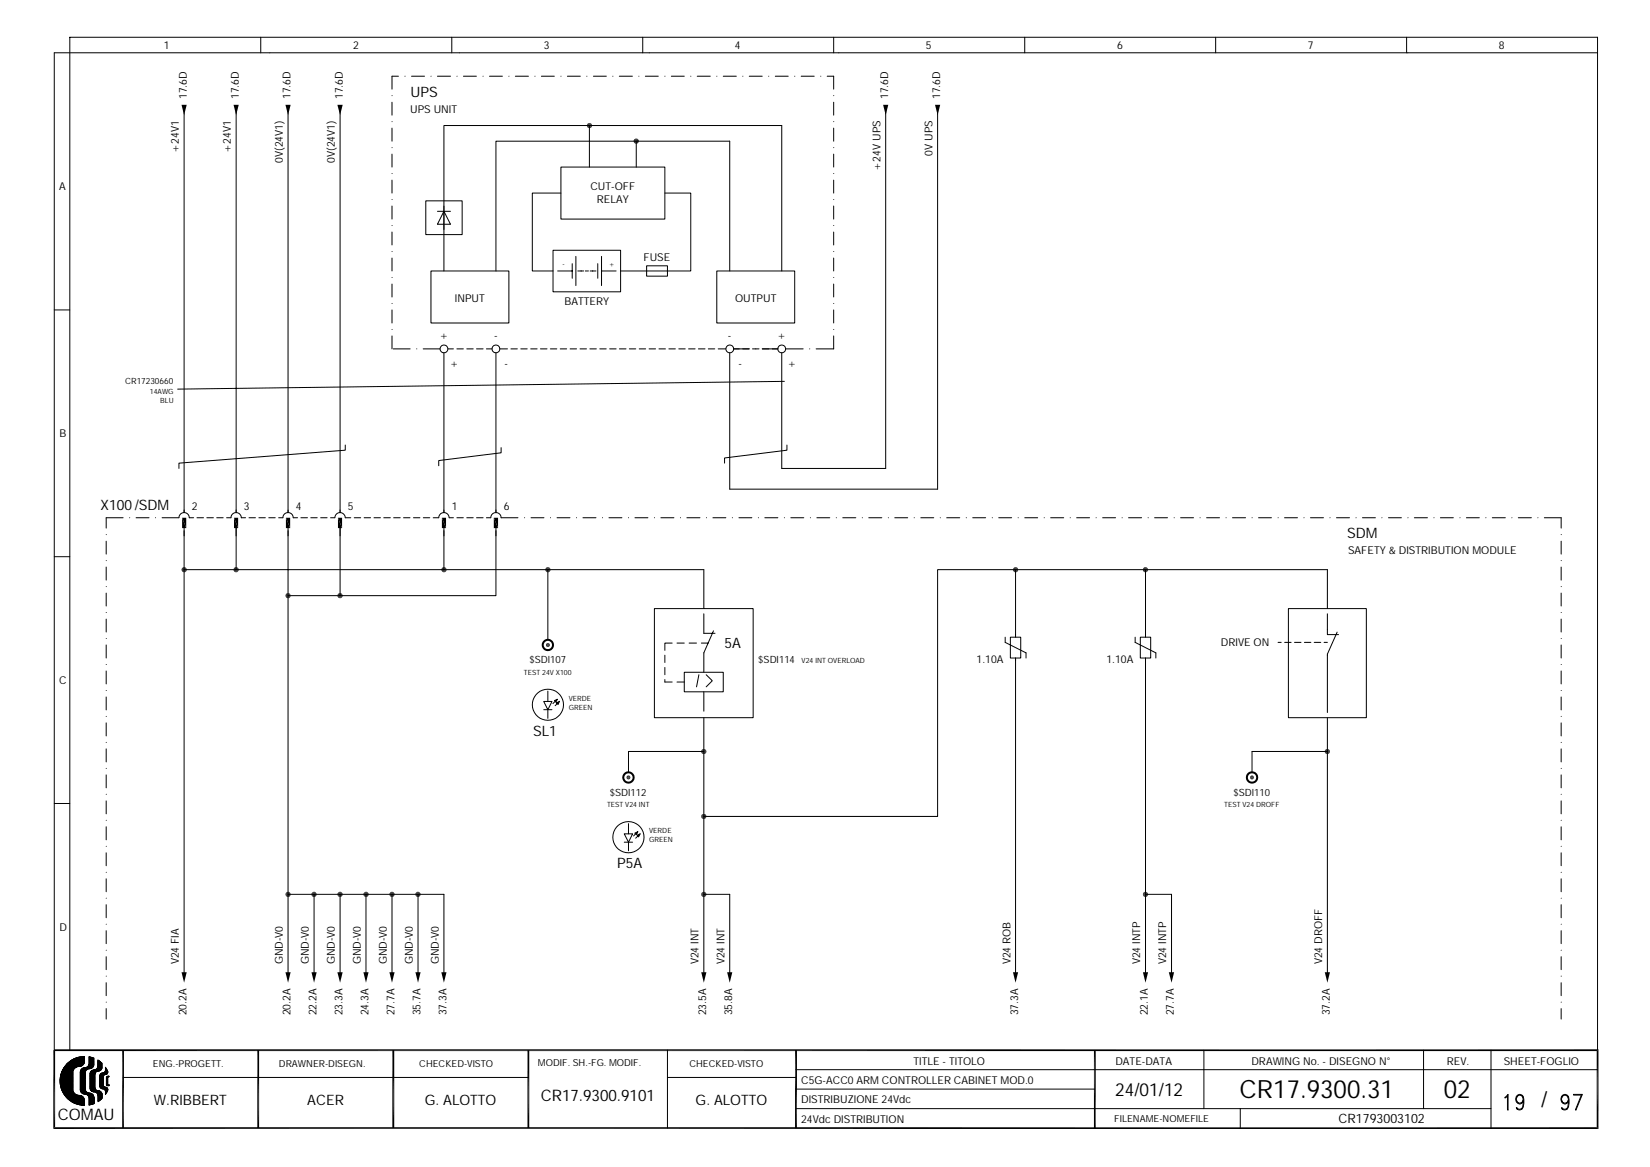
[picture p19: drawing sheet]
<svg xmlns="http://www.w3.org/2000/svg" width="297mm" height="210mm" viewBox="0 0 297 210" stroke-linecap="round" stroke-linejoin="round" font-family="sans-serif">
<defs><g id="words">
<g font-size="4.5">
<text x="222.9" y="197.5">CR17.9300.31</text>
<text x="259.6" y="197.5">02</text>
</g>
<text font-size="3.9" x="277.1" y="199.2">/</text>
<text font-size="3.2" x="200.5" y="197.1">24/01/12</text>
<g font-size="2.9">
<text x="10.4" y="201.5">COMAU</text>
<text x="97.2" y="198">CR17.9300.9101</text>
</g>
<g font-size="2.6">
<text x="73.8" y="17.4">UPS</text>
<text x="18.1" y="91.7">X100/SDM</text>
<text x="242.3" y="96.9">SDM</text>
<text x="130.3" y="116.5">5A</text>
<text x="95.8" y="132.4">SL1</text>
<text x="111" y="156.2">P5A</text>
<text x="27.7" y="198.7">W.RIBBERT</text>
<text x="55.2" y="198.7">ACER</text>
<text x="76.4" y="198.7">G. ALOTTO</text>
<text x="125.1" y="198.7">G. ALOTTO</text>
</g>
<text font-size="2.3" x="240.7" y="202">CR1793003102</text>
<g font-size="1.9">
<text x="29.4" y="8.8">1</text>
<text x="63.5" y="8.8">2</text>
<text x="97.8" y="8.8">3</text>
<text x="132.1" y="8.8">4</text>
<text x="166.5" y="8.8">5</text>
<text x="200.9" y="8.8">6</text>
<text x="235.2" y="8.8">7</text>
<text x="269.5" y="8.8">8</text>
<text x="33.6" y="17.8" transform="rotate(-90 33.6 17.8)">17.6D</text>
<text x="42.9" y="17.8" transform="rotate(-90 42.9 17.8)">17.6D</text>
<text x="52.3" y="17.8" transform="rotate(-90 52.3 17.8)">17.6D</text>
<text x="61.6" y="17.8" transform="rotate(-90 61.6 17.8)">17.6D</text>
<text x="159.7" y="17.8" transform="rotate(-90 159.7 17.8)">17.6D</text>
<text x="169.1" y="17.8" transform="rotate(-90 169.1 17.8)">17.6D</text>
<text x="73.7" y="20.2">UPS UNIT</text>
<text x="32.2" y="27.5" transform="rotate(-90 32.2 27.5)">+24V1</text>
<text x="41.5" y="27.5" transform="rotate(-90 41.5 27.5)">+24V1</text>
<text x="50.9" y="29.2" transform="rotate(-90 50.9 29.2)">0V(24V1)</text>
<text x="60.2" y="29.2" transform="rotate(-90 60.2 29.2)">0V(24V1)</text>
<text x="167.7" y="28" transform="rotate(-90 167.7 28)">0V UPS</text>
<text x="10.6" y="34.3">A</text>
<text x="106.2" y="34.3">CUT-OFF</text>
<text x="158.3" y="30.7" transform="rotate(-90 158.3 30.7)">+24V UPS</text>
<text x="107.3" y="36.6">RELAY</text>
<text x="115.7" y="46.9">FUSE</text>
<text x="81.8" y="54.3">INPUT</text>
<text x="101.5" y="54.8">BATTERY</text>
<text x="132.2" y="54.3">OUTPUT</text>
<text x="79" y="60.9">+</text>
<text x="88.9" y="60.9">-</text>
<text x="130.9" y="60.9">-</text>
<text x="139.7" y="60.9">+</text>
<text x="80.9" y="66">+</text>
<text x="90.7" y="66">-</text>
<text x="132.8" y="66">-</text>
<text x="141.6" y="66">+</text>
<text x="10.7" y="78.6">B</text>
<text x="34.5" y="91.7">2</text>
<text x="43.9" y="91.7">3</text>
<text x="53.2" y="91.7">4</text>
<text x="62.5" y="91.7">5</text>
<text x="81.2" y="91.7">1</text>
<text x="90.6" y="91.7">6</text>
<text x="242.4" y="99.7">SAFETY &amp; DISTRIBUTION MODULE</text>
<text x="175.6" y="119.3">1.10A</text>
<text x="199" y="119.3">1.10A</text>
<text x="219.5" y="116.2">DRIVE ON</text>
<text x="10.6" y="123">C</text>
<text x="10.7" y="167.4">D</text>
<text x="32.2" y="173.5" transform="rotate(-90 32.2 173.5)">V24 FIA</text>
<text x="50.9" y="173.5" transform="rotate(-90 50.9 173.5)">GND-V0</text>
<text x="55.5" y="173.5" transform="rotate(-90 55.5 173.5)">GND-V0</text>
<text x="60.2" y="173.5" transform="rotate(-90 60.2 173.5)">GND-V0</text>
<text x="64.9" y="173.5" transform="rotate(-90 64.9 173.5)">GND-V0</text>
<text x="69.6" y="173.5" transform="rotate(-90 69.6 173.5)">GND-V0</text>
<text x="74.2" y="173.5" transform="rotate(-90 74.2 173.5)">GND-V0</text>
<text x="78.9" y="173.5" transform="rotate(-90 78.9 173.5)">GND-V0</text>
<text x="125.6" y="173.5" transform="rotate(-90 125.6 173.5)">V24 INT</text>
<text x="130.3" y="173.5" transform="rotate(-90 130.3 173.5)">V24 INT</text>
<text x="181.7" y="173.5" transform="rotate(-90 181.7 173.5)">V24 ROB</text>
<text x="205" y="173.5" transform="rotate(-90 205 173.5)">V24 INTP</text>
<text x="209.7" y="173.5" transform="rotate(-90 209.7 173.5)">V24 INTP</text>
<text x="237.7" y="173.5" transform="rotate(-90 237.7 173.5)">V24 DROFF</text>
<text x="33.5" y="182.6" transform="rotate(-90 33.5 182.6)">20.2A</text>
<text x="52.2" y="182.6" transform="rotate(-90 52.2 182.6)">20.2A</text>
<text x="56.9" y="182.6" transform="rotate(-90 56.9 182.6)">22.2A</text>
<text x="61.6" y="182.6" transform="rotate(-90 61.6 182.6)">23.3A</text>
<text x="66.3" y="182.6" transform="rotate(-90 66.3 182.6)">24.3A</text>
<text x="70.9" y="182.6" transform="rotate(-90 70.9 182.6)">27.7A</text>
<text x="75.6" y="182.6" transform="rotate(-90 75.6 182.6)">35.7A</text>
<text x="80.3" y="182.6" transform="rotate(-90 80.3 182.6)">37.3A</text>
<text x="127" y="182.6" transform="rotate(-90 127 182.6)">23.5A</text>
<text x="131.7" y="182.6" transform="rotate(-90 131.7 182.6)">35.8A</text>
<text x="183" y="182.6" transform="rotate(-90 183 182.6)">37.3A</text>
<text x="206.4" y="182.6" transform="rotate(-90 206.4 182.6)">22.1A</text>
<text x="211.1" y="182.6" transform="rotate(-90 211.1 182.6)">27.7A</text>
<text x="239.1" y="182.6" transform="rotate(-90 239.1 182.6)">37.2A</text>
<text x="164.2" y="191.5">TITLE - TITOLO</text>
<text x="200.6" y="191.5">DATE-DATA</text>
<text x="225" y="191.5">DRAWING No. - DISEGNO N°</text>
<text x="260.2" y="191.5">REV.</text>
<text x="270.4" y="191.5">SHEET-FOGLIO</text>
<text x="144.1" y="195">C5G-ACC0 ARM CONTROLLER CABINET MOD.0</text>
<text x="144.1" y="198.5">DISTRIBUZIONE 24Vdc</text>
<text x="144.1" y="202">24Vdc DISTRIBUTION</text>
</g>
<g font-size="1.8">
<text x="95.2" y="119.3">$SDI107</text>
<text x="136.4" y="119.3">$SDI114</text>
<text x="109.7" y="143.1">$SDI112</text>
<text x="221.8" y="143.1">$SDI110</text>
</g>
<g font-size="1.7">
<text x="27.5" y="191.9">ENG.-PROGETT.</text>
<text x="50.2" y="191.9">DRAWNER-DISEGN.</text>
<text x="75.4" y="191.9">CHECKED-VISTO</text>
<text x="96.7" y="191.7">MODIF. SH.-FG. MODIF.</text>
<text x="124" y="191.9">CHECKED-VISTO</text>
<text x="200.4" y="201.7">FILENAME-NOMEFILE</text>
</g>
<text font-size="1.5" x="22.5" y="69.1">CR17230660</text>
<g font-size="1.3">
<text x="101.6" y="47.3" transform="rotate(-180 101.6 47.3)">-</text>
<text x="110.6" y="47.3" transform="rotate(-180 110.6 47.3)">+</text>
<text x="27" y="70.9">14AWG</text>
<text x="28.8" y="72.6">BLU</text>
<text x="144.1" y="119.3">V24 INT OVERLOAD</text>
<text x="94.2" y="121.4">TEST 24V X100</text>
<text x="102.3" y="126.1">VERDE</text>
<text x="102.3" y="127.7">GREEN</text>
<text x="109.2" y="145.2">TEST V24 INT</text>
<text x="116.7" y="149.9">VERDE</text>
<text x="220.1" y="145.2">TEST V24 DROFF</text>
<text x="116.7" y="151.5">GREEN</text>
</g>
</g></defs>
<g fill="none" stroke="#000" stroke-width=".18">
<path d="M33.1 19.8v72.4M42.5 19.8v72.4M46.9 6.7v2.8M51.8 19.8v72.4M61.2 19.8v72.4M70.5 18.4v2.3M70.5 17.2h.1M71.6 13.7h-1.1v2.3M72.8 13.7h.1M74 13.7h2.3M77.5 13.7h.1M78.7 13.7h2.3"/>
<path d="M81.2 6.7v2.8M82.2 13.7h.1M83.3 13.7h2.4M86.8 13.7h.1M88 13.7h2.3M91.5 13.7h.1M92.7 13.7h2.3M96.2 13.7h.1M97.3 13.7h2.4M100.9 13.7h.1M102 13.7h2.4M105.5 13.7h.1"/>
<path d="M106.7 13.7h2.3M110.2 13.7h.1M111.4 13.7h2.3M114.9 13.7h.1M115.6 6.7v2.8M116 13.7h2.4M119.5 13.7h.1M120.7 13.7h2.3M124.2 13.7h.1M125.4 13.7h2.3M128.9 13.7h.1M130 13.7h2.4"/>
<path d="M133.6 13.7h.1M134.7 13.7h2.4M138.2 13.7h.1M139.4 13.7h2.3M142.9 13.7h.1M144.1 13.7h2.3M147.6 13.7h.1M148.7 13.7h1.2v2.3M149.9 17.2h.1M149.9 6.7v2.8M149.9 18.4v2.3M159.3 19.8v64.5h-18.7v-20.8"/>
<path d="M168.6 19.8v68.2h-37.4v-24.5M184.3 6.7v2.8M218.6 6.7v2.8M252.9 6.7v2.8M287.3 9.5h-277.5v179.4M70.5 23v2.4M70.5 27.7v2.3M70.5 32.4v2.3M70.5 37.1v2.3M70.5 21.9h.1M70.5 26.6h.1M70.5 31.2h.1"/>
<path d="M70.5 35.9h.1M76.6 36.1h6.5v6.1h-6.5zM78.7 38h2.3M79.8 38l1.2 2.3h-2.3zM79.8 37.1v4.2M100.9 30h18.6v9.4h-18.6zM100.9 34.7h-5.2v14h3.7M106 22.6v7.4M114.4 25.4v4.6M119.5 34.7h4.7v14h-12.6M149.9 21.9h.1M149.9 26.6h.1"/>
<path d="M149.9 31.2h.1M149.9 35.9h.1M149.9 23v2.4M149.9 27.7v2.3M149.9 32.4v2.3M149.9 37.1v2.3M9.8 55.7h2.8M70.5 41.7v2.4M70.5 46.4v2.3M70.5 51.1v2.3M70.5 55.7v2.4M70.5 40.6h.1"/>
<path d="M70.5 45.2h.1M70.5 49.9h.1M70.5 54.6h.1M70.5 59.3h.1M77.5 48.7h14v9.4h-14zM79.8 48.7v-26.1h60.8v26.1M89.2 48.7v-23.3h42v23.3M99.4 45h12.2v7.5h-12.2zM100.3 48.7h2.6M102.9 47.4v2.7M103.5 46.1v5.3M103.9 48.7h1"/>
<path d="M105.2 48.7h.6M106.1 48.7h1.1M107.5 47.4v2.7M108.2 48.7h2.6M108.2 46.1v5.3M116.3 47.8h3.7v1.9h-3.7zM128.9 48.7h14v9.4h-14zM149.9 40.6h.1M149.9 45.2h.1M149.9 49.9h.1M149.9 54.6h.1M149.9 59.3h.1"/>
<path d="M149.9 41.7v2.4M149.9 46.4v2.3M149.9 51.1v2.3M149.9 55.7v2.4M70.5 60.4v2.4M70.7 62.8h3M74.9 62.8h.1M76.1 62.8h3M79.8 63.5v28.7M80.5 62.8h1M82.1 62.8h1.2M83.9 62.8h1.2"/>
<path d="M85.7 62.8h1.2M87.5 62.8h1M89.2 63.5v28.7M89.9 62.8h1.3M91.9 62.8h1.1M93.6 62.8h1.2M95.4 62.8h1.2M97.2 62.8h1.2M99 62.8h1.1M100.7 62.8h1.2M102.5 62.8h1.2M104.3 62.8h1.2"/>
<path d="M106.1 62.8h1.1M107.8 62.8h1.2M109.6 62.8h1.2M111.4 62.8h1.2M113.2 62.8h1.1M114.9 62.8h1.2M116.7 62.8h1.2M118.5 62.8h1.2M120.3 62.8h1.1M122 62.8h1.2M123.8 62.8h1.2M125.6 62.8h1.2"/>
<path d="M127.4 62.8h1.1M129.1 62.8h1.4M131.9 62.8h2.8M135.3 62.8h1.2M137.1 62.8h2.8M141 68.6l-109.1 1.4M141.3 62.8h3.1M145.6 62.8h.1M149.9 60.4v2.4h-3.2M19.1 97.3v2.4M19.1 96.2h.1M22.1 93.1h-3v1.9"/>
<path d="M23.3 93.1h.1M24.5 93.1h2.3M28 93.1h.1M29.1 93.1h3.1a.93 .93 0 0 1 .9-.9 .93 .93 0 0 1 .9 .9h.8M33.1 94.5v80.8M35.4 93.1h1.2M37.2 93.1h1.2M39 93.1h1.1M40.7 93.1h.8a.93 .93 0 0 1 1-.9 .93 .93 0 0 1 .9 .9h.8M42.5 94.5v8M44.8 93.1h1.1M46.5 93.1h1.2"/>
<path d="M48.3 93.1h1.2M50.1 93.1h.8a.93 .93 0 0 1 .9-.9 .93 .93 0 0 1 .9 .9h.8M51.8 94.5v80.8M54.1 93.1h1.2M55.9 93.1h1.1M57.7 93.1h1.1M59.4 93.1h.8a.94 .94 0 0 1 .9-.9 .94 .94 0 0 1 1 .9h1M61.2 94.5v12.6M62.1 80v1l-29.9 2.3v1M63.7 93.1h1.2M65.5 93.1h1.1M67.2 93.1h1.2"/>
<path d="M69 93.1h1.2M70.8 93.1h1.2M72.6 93.1h1.1M74.3 93.1h1.2M76.1 93.1h1.2M77.9 93.1h1a.94 .94 0 0 1 .9-.9 .94 .94 0 0 1 1 .9h.7M79.8 94.5v8M82.1 93.1h1.2M83.9 93.1h1.2M85.7 93.1h1.2M87.5 93.1h.7a.93 .93 0 0 1 1-.9 .93 .93 0 0 1 .9 .9h3M89.2 95.5v11.6h-37.4"/>
<path d="M89.2 94.5v1.9M90.1 80.5v.9l-11.2 1.4v1M94.3 93.1h.1M95.5 93.1h2.3M99 93.1h.1M100.2 93.1h2.3M103.7 93.1h.1M104.8 93.1h2.4M108.3 93.1h.1M109.5 93.1h2.3M113 93.1h.1M114.2 93.1h2.3"/>
<path d="M117.7 93.1h.1M118.8 93.1h2.4M122.3 93.1h.1M123.5 93.1h2.4M127 93.1h.1M128.2 93.1h2.3M131.7 93.1h.1M132.9 93.1h2.3M136.4 93.1h.1M137.5 93.1h2.4M141 93.1h.1M141.5 80v1l-11.2 1.4v.9"/>
<path d="M142.2 93.1h2.3M145.7 93.1h.1M146.9 93.1h2.3M150.4 93.1h.1M151.5 93.1h2.4M155 93.1h.1M156.2 93.1h2.4M159.7 93.1h.1M160.9 93.1h2.3M164.4 93.1h.1M165.6 93.1h2.3M169.1 93.1h.1"/>
<path d="M170.2 93.1h2.4M173.7 93.1h.1M174.9 93.1h2.3M178.4 93.1h.1M179.6 93.1h2.3M183.1 93.1h.1M184.3 93.1h2.3M187.7 93.1h.1M188.9 93.1h2.4M192.4 93.1h.1M193.6 93.1h2.3M197.1 93.1h.1"/>
<path d="M198.3 93.1h2.3M201.8 93.1h.1M202.9 93.1h2.4M206.4 93.1h.1M207.6 93.1h2.3M211.1 93.1h.1M212.3 93.1h2.3M215.8 93.1h.1M217 93.1h2.3M220.5 93.1h.1M221.6 93.1h2.4M225.1 93.1h.1"/>
<path d="M226.3 93.1h2.3M229.8 93.1h.1M231 93.1h2.3M234.5 93.1h.1M235.6 93.1h2.4M239.1 93.1h.1M240.3 93.1h2.4M243.8 93.1h.1M245 93.1h2.3M248.5 93.1h.1M249.7 93.1h2.3M253.2 93.1h.1"/>
<path d="M254.3 93.1h2.4M257.8 93.1h.1M259 93.1h2.3M262.5 93.1h.1M263.7 93.1h2.3M267.2 93.1h.1M268.3 93.1h2.4M271.8 93.1h.1M273 93.1h2.4M276.5 93.1h.1M277.7 93.1h3v1.9M280.7 96.2h.1"/>
<path d="M280.7 97.3v2.4M9.8 100.1h2.8M19.1 102v2.3M19.1 106.7v2.3M19.1 111.4v2.3M19.1 116v2.4M19.1 100.8h.1M19.1 105.5h.1M19.1 110.2h.1M19.1 114.8h.1M19.1 119.5h.1M33.1 102.5h93.5v7"/>
<path d="M98.5 102.5v12.6M117.7 109.5h17.7v19.6h-17.7zM119.5 117.8v1.4M120.9 115.7h-1.4v1.3M121.7 115.7h1.3M123.9 115.7h1.3M126.1 115.7h1.2M126.6 110.4v3.5h2M128.3 113.5l-1.7 3.9v3.5M180.7 114.6v.9l3.8 1.9v1M181.7 114.6h1.8v3.8h-1.8zM182.6 102.5v12.1"/>
<path d="M182.6 118.4v56.9M204.1 114.6v.9l3.7 1.9v1M205 114.6h1.9v3.8h-1.9zM206 102.5v12.1M206 118.4v56.9M229.8 115.5h.6M231 115.5h1.2M231.7 109.5h14v19.6h-14zM232.8 115.5h1.1M234.5 115.5h1.2M236.3 115.5h1.2M238.1 115.5h.6"/>
<path d="M238.7 109.5v-7h-70.1v44.3h-42M238.7 110.4v3.7h2M240.4 113.7l-1.7 4v10.5M280.7 100.8h.1M280.7 105.5h.1M280.7 110.2h.1M280.7 114.8h.1M280.7 119.5h.1M280.7 102v2.3M280.7 106.7v2.3M280.7 111.4v2.3M280.7 116v2.4"/>
<path d="M19.1 120.7v2.3M19.1 125.4v2.3M19.1 130v2.4M19.1 134.7v2.3M19.1 139.4v2.3M19.1 124.2h.1M19.1 128.9h.1M19.1 133.5h.1M19.1 138.2h.1M97.8 126.2h1.5l-.8 1.4zM97.8 127.6h1.5M98.5 124.3v1.9"/>
<path d="M98.5 127.6v1.6M99.7 126l.5-.2-.3 .5zM99.8 126.1l-.4 .4M100.1 126.4l.5-.3-.2 .6zM100.2 126.5l-.4 .4M119.5 122.2v.5h1.4M119.5 120.1v1.3M121.7 122.7h1.3M123 120.9h7v3.5h-7zM125.7 121.4l-.5 2.1M126.6 124.4v3.5M126.6 129.1v46.2"/>
<path d="M126.6 135.2h-13.6v3.7M127 121.4l1.1 1-1.1 1.1M238.7 135.2h-13.6v3.7M238.7 129.1v46.2M280.7 124.2h.1M280.7 128.9h.1M280.7 133.5h.1M280.7 138.2h.1M280.7 120.7v2.3M280.7 125.4v2.3M280.7 130v2.4M280.7 134.7v2.3"/>
<path d="M280.7 139.4v2.3M9.8 144.5h2.8M19.1 144.1v2.3M19.1 148.7v2.4M19.1 153.4v2.3M19.1 158.1v2.3M19.1 142.9h.1M19.1 147.5h.1M19.1 152.2h.1M19.1 156.9h.1M112.2 150h1.5l-.7 1.5zM112.2 151.5h1.5"/>
<path d="M113 148.1v1.9M113 151.5v1.5M114.2 149.9l.5-.3-.3 .5zM114.3 150l-.4 .4M114.6 150.2l.5-.2-.3 .5zM114.7 150.4l-.4 .4M280.7 142.9h.1M280.7 147.5h.1M280.7 152.2h.1M280.7 156.9h.1M280.7 144.1v2.3M280.7 148.7v2.4"/>
<path d="M280.7 153.4v2.3M280.7 158.1v2.3M19.1 162.7v2.4M19.1 167.4v2.3M19.1 172.1v2.3M19.1 176.8v2.3M19.1 161.6h.1M19.1 166.2h.1M19.1 170.9h.1M19.1 175.6h.1M51.8 160.9h28v14.9M56.5 160.9v14.9"/>
<path d="M61.2 160.9v14.9M65.8 160.9v14.9M70.5 160.9v14.9M75.2 160.9v14.9M126.6 160.9h4.6v14.9M206 160.9h4.7v14.9M280.7 161.6h.1M280.7 166.2h.1M280.7 170.9h.1M280.7 175.6h.1M280.7 162.7v2.4M280.7 167.4v2.3"/>
<path d="M280.7 172.1v2.3M280.7 176.8v2.3M10.8 194.7l4.1 4.1 .3-.2M10.8 194l2.4 2.4M10.8 194.9l3.9 3.9M10.8 193.8l2.3 2.3M10.8 195.1l3.7 3.6M10.9 193.7l2.2 2.3M10.9 193.4l2.2 2.2M10.9 195.5l3.2 3.2M10.9 193.3l2.2 2.1M11 193.1l2.1 2.2"/>
<path d="M11 195.7l2.9 2.9M11 193l2.1 2.1M11.1 192.9l2 2M11.1 196l2.5 2.5M11.1 192.8l2 1.9M11.2 192.6l1.9 2M11.2 192.5l1.9 1.9M11.3 192.4l1.8 1.9-1.9 1.9M11.3 192.3l1.8 1.7M11.4 192.2l1.7 1.7M11.5 192.1l1.6 1.6M11.5 192l1.6 1.5"/>
<path d="M11.6 191.9l1.5 1.5M11.7 191.8l1.4 1.4M11.8 191.7l1.3 1.3M11.8 191.6l1.3 1.2M11.9 191.5l1.2 1.2M12.1 191.3l1.1 1.1-2.4 2.4M12.3 191.1l1.1 1.1M12.4 191.1l1 1M12.4 191l1.1 1.1M12.6 188.9v-182.2h274.7v182.2M12.6 190.9l1 1.1M12.7 190.8l1 1.1"/>
<path d="M12.7 190.8l1.2 1.1M12.8 198.1l1.2-1.1 1.2 1.2M12.9 190.7l-1.5 1.4M13 190.6l1.2 1.2 1-1M13.1 190.6l1.2 1.2M13.1 196.2a1.2 1.2 0 0 0 1.2 .8M13.1 195.5l-1.5 1.5M13.1 195.3l-1.6 1.6M13.1 195.1l-1.6 1.7M13.1 195l-1.7 1.7 1.5 1.5 1.2-1.2 1.1 1M13.1 194.8l-1.8 1.7M13.1 194.6l-1.8 1.8"/>
<path d="M13.1 194.4l-1.9 1.9 2.1 2.1 1.3-1.3M13.1 194.1l-2 2M13.1 193.9l-2 2.1M13.1 193.8l-2.1 2M13.1 193.6l-2.1 2.1M13.1 193.4l-2.2 2.2M13.1 193.2l-2.2 2.2M13.1 193.1l-2.2 2.2 3.4 3.4 .9-.8M13.1 192.9l-2.2 2.2M13.1 192.7l-2.3 2.3M13.1 195.6l-1.4 1.5M13.1 195.8l-1.4 1.4"/>
<path d="M13.1 196l-1.3 1.2M13.1 196.2l-1.2 1.2M13.1 196.3l-1.1 1.1M13.2 190.5l1.3 1.3M13.2 196.4l-1.1 1.1M13.3 190.5l-2.1 2M13.3 192.3l-1.1-1.1-.2 .2 1.1 1.1M13.3 196.5l-1.1 1.1M13.3 190.5l1.3 1.3M13.3 196.6l-1 1.1-.4-.4M13.4 196.7l-1 1.1M13.4 190.4l1.3 1.3"/>
<path d="M13.5 196.8l-1.1 1M13.5 190.3l1.3 1.3M13.6 190.3l-2.5 2.5M13.6 196.8l-1 1.1M13.7 190.3l1.2 1.3M13.7 196.9l1.5 1.4M13.7 196.9l-1.1 1.1M13.8 190.3l1.2 1.2M13.8 190.2l-2.8 2.9M13.9 196.9l-1.2 1.2M13.9 190.2l1.2 1.2M14.1 190.2l1 1"/>
<path d="M14.1 190.2l-3.2 3.1M14.2 190.1l1 1M14.3 197a.84 .84 0 0 1 .9 .9M14.3 191.8a1.24 1.24 0 0 0-1.2 .9v3.5M14.3 190.1l-3.4 3.4 2.2 2.3M14.3 197l-1.2 1.3M14.3 190.1l.9 .8M14.4 197l.8 .8M14.4 194.9l.9 .8M14.4 195.2l1 .9-.6 .6M14.4 195.4l2.5 2.4M14.4 195.9l.9 .9"/>
<path d="M14.4 194.7l.9 .9M14.4 194.2l.9 .8M14.4 194l.9 .9M14.4 193.8l.9 .9M14.4 193.1l.9 .9M14.4 193l.9 .8M14.4 192.8l.9 .9M14.4 193.3l.9 .9M14.4 193.5l.9 .9M14.4 193.7l.9 .8M14.4 194.3l.9 .9M14.4 194.5l.9 .9"/>
<path d="M14.4 195l.9 .9M14.4 195.6l2.5 2.4M14.4 195.7l1.2 1.2M14.4 196.1l.8 .7M14.5 197l-1.3 1.3M14.5 192.7l.8 .8M14.5 190.1l.7 .7M14.5 192.5l.8 .8M14.5 190.1l-3.7 3.7M14.6 197.1l.5 .5M14.6 192.4l.7 .8M14.6 190.1l.6 .5"/>
<path d="M14.6 192.3l.7 .7M14.7 197.1l-1.3 1.3M14.7 190l-3.9 4M14.7 192.2l.6 .6M14.8 190l.4 .4M14.8 197.2l-1.3 1.3M14.8 192.2l.6 .5M14.9 192.1l-.4 .4M14.9 190l-4.1 4.2 4.4 4.3M14.9 197.3l-1.2 1.2M14.9 192.1l.5 .5M14.9 190l.3 .3"/>
<path d="M15 197.4l-1.2 1.2M15 197.5l-1.1 1.1M15.1 192.1l.4 .4M15.1 197.6l-1 1.1M15.1 192.1l-.6 .6M15.1 191.2l-.5 .6M15.2 191l-.8 .8M15.2 197.7l-1 1M15.2 190.9a.88 .88 0 0 1-.9 .9M15.2 190.9v-.9a4.4 4.4 0 0 0-4.4 4.4 4.4 4.4 0 0 0 4.4 4.4v-.9M15.2 197.9h.1M15.2 190.6l-1.2 1.2-1.2-1.1"/>
<path d="M15.2 190.5l-1.5 1.5M15.2 190.3l-4.4 4.4M15.2 190.1l-4.4 4.4 4.3 4.3 .1-.1M15.2 190.1l-4.4 4.2 4.4 4.4M15.2 198l-.7 .7M15.2 198.2l-.6 .6M15.2 198.4l-.4 .4M15.2 192a.85 .85 0 0 0-.8 .8v3.2a.77 .77 0 0 0 .8 .8M15.2 196.8a.8 .8 0 0 1 .8 .8v1.1M15.2 192l.4 .4M15.3 193.3l-.9 .8M15.3 193.1l-.9 .9"/>
<path d="M15.3 193.4l-.9 .9M15.3 193.6l-.9 .9M15.3 193.8l-.9 .8M15.3 193.9l-.9 .9M15.3 194.3l-.9 .9M15.3 194.5l-.9 .8M15.3 194.6l-.9 .9M15.3 195.1l-.9 .9M15.3 195.5l-.8 .8 .4 .4M15.3 195.7l-.7 .7M15.3 194.8l-.9 .9M15.3 194.1l-.9 .9"/>
<path d="M15.3 195l-.9 .8M15.3 195.3l-.8 .9M15.3 195.8l-.7 .7M15.3 192.9l-.9 .9M15.3 192l-.9 .9M15.3 196l-.6 .6M15.4 192.7l-1 .9M15.4 192l.3 .3M15.4 196.3l-.5 .4M15.5 196.4l-.4 .4M15.6 196.4l-.4 .4M15.6 191.9l.4 .3"/>
<path d="M15.7 196.5l-.3 .3M15.7 191.9l.4 .3M15.8 196.5l1.1 1.2M15.8 192.3l-.2-.3-1.2 1.1M15.8 196.6l-.3 .2M15.8 191.8l.5 .4M15.9 191.7l.5 .5 .4-.4M15.9 196.6l-.3 .3M15.9 197.2l1 1M16 191.6l.5 .5M16 196.6l.9 .9-.9 .9M16 191.4l.6 .6"/>
<path d="M16 190.1l.9 .8M16 197.6l.9 .9M16 197.8l.8 .8M16 198.2l.5 .4M16 191.3l.7 .7M16 191.1l.8 .7M16 197.5l.9 .9-.2 .2M16 198l.6 .6M16 198.3l.4 .4M16 198.7h.1M16 190.9l.8 .8M16 190.8l.9 .8"/>
<path d="M16 190.6l.9 .8M16 190.4l.9 .9M16 190.2l.9 .9M16.1 196.6a.8 .8 0 0 1 .8 .8v1.1M16.1 196.6l-.4 .4M16.1 192.2a.8 .8 0 0 0-.8 .8v2.8a.77 .77 0 0 0 .8 .8M16.2 193.1v2.6a.77 .77 0 0 0 .9 .7 .73 .73 0 0 1 .5 .7v1.1l.8-.6v-.8M16.2 193.2a.8 .8 0 0 1 .9-.8l.5-.4v-1.3l.7 .5v1l-.2 .3-.8 .3-.2 .5M16.2 195.8l.6 .6 .4-.4M16.2 194.9l.9 .9M16.2 194.7l.9 .9M16.2 194.6l.9 .8"/>
<path d="M16.2 193.7l.9 .9M16.2 193.4l.9 .8-.9 .9M16.2 196.6l.7 .8-.9 .8M16.2 195.2l2.2 2.2M16.2 193.5l.9 .9M16.2 195.4l1.1 1.1 .3-.3M16.2 193.9l.9 .8M16.2 194l.9 .9M16.2 194.2l.9 .9M16.2 194.4l.9 .9M16.2 195.1l2.2 2.1M16.2 195.6l.8 .8"/>
<path d="M16.2 193.2l.9 .8M16.2 190.1l-.2 .2M16.2 193l.9 .9M16.2 192.9l.9 .8M16.3 196l.3 .3M16.3 196.6l-.5 .5M16.3 190.1l.6 .7M16.3 192.8l.8 .7M16.3 190.2l-.3 .3M16.4 196.7l-.5 .5M16.4 192.7l.7 .7M16.4 196.7l.4 .4-.8 .8"/>
<path d="M16.5 192.6l.6 .6-.9 .9M16.5 196.7l-.5 .6M16.6 192.5l-.3 .3M16.6 192.5l.5 .6M16.6 196.8l-.6 .6M16.6 190.2l-.6 .6M16.7 196.9l-.7 .6M16.7 192.5l.5 .4M16.8 197l-.8 .7M16.8 192.5l-.6 .6M16.8 192.4l.5 .4M16.9 190.3l-.9-.2v1.2a.77 .77 0 0 1-.8 .7"/>
<path d="M16.9 190.3v1.1a.76 .76 0 0 1-.8 .8M16.9 191.5l-.7 .7M16.9 191.3l-.9 .9M16.9 190.8l-2.5 2.5M16.9 190.7l-1 .9M16.9 190.5l-.9 .8M16.9 190.3l-.9 .9M16.9 191.2l-1.2 1.1M16.9 191l-2.5 2.4M16.9 190.4l-.2-.1-.7 .7M16.9 190.6l-.4-.4-.5 .5M16.9 197.2l-.9 .9"/>
<path d="M16.9 198.5l-.9 .2M16.9 198l-.7 .7-.2-.2M16.9 197.7l-.9 .9M16.9 197.9l-.9 .8M16.9 198.2l-.4 .4M17 192.4l-.8 .8M17 192.4l.3 .4M17.1 195.6l.2 .5 .4 .1M17.1 193.3v2.3M17.1 193.8l-.9 .8M17.1 193.9l-.9 .9M17.1 194.1l-.9 .9"/>
<path d="M17.1 195l-.9 .8M17.1 195.3l-.8 .8M17.1 195.5l-.7 .7M17.1 195.1l-.9 .9M17.1 194.8l-.9 .9M17.1 194.6l-.9 .9M17.1 194.4l-.9 .9M17.1 193.6l-.9 .9M17.1 193.4l-.9 .9M17.1 195.6l-.6 .7M17.1 195.8l-.5 .5M17.1 196.4l.3-.3 1 1"/>
<path d="M17.1 192.4l.3 .3M17.1 193l-.9 .9M17.2 195.9l-.5 .5M17.3 196.1l-.3 .3M17.4 192.3l.3 .4M17.4 196.6l.5-.4 .4 .5M17.4 192.2l.5 .4M17.5 196.7l.9 .9M17.6 192.7l-.3-.4-1.1 1.1M17.6 192l.5 .5M17.6 191.8l.6 .6M17.6 197l.7 .7"/>
<path d="M17.6 197.7l.3 .3M17.6 197.9l.2 .1M17.7 190.7l.6 .8M17.7 196.2l.7 .7M17.7 196.2l.4 .1 .3 .5M17.7 196.2l-.3 .3M17.8 190.8l.5 .6M17.8 190.8l-.2 .2 .7 .7M17.9 190.9l-.3 .2 .7 .8M17.9 193.5v1.8a.57 .57 0 0 0 .7 .6l.3 .2 .1 .7M17.9 193.7l.7 .6-.7 .6M17.9 194.9l1.4 1.4"/>
<path d="M17.9 193.4l.7 .6-.7 .6 .7 .6M17.9 194.7l1.4 1.5M17.9 193.5l.7 .7M18 195.5l.3 .3M18 193.4l.3-.4 .4 .4M18 190.9l-.4 .4 .7 .7M18 196.3l-.5 .4M18 193.3l.6 .5M18.1 193.2l.5 .4M18.1 191l-.5 .5 .7 .7M18.1 196.3l-.5 .6M18.2 193.1l.4 .4"/>
<path d="M18.2 191.1l-.6 .6 .7 .6M18.2 196.4l-.6 .6M18.3 191.2l-.7 .6M18.3 196.5l-.7 .7 .6 .6M18.3 196.6l-.7 .7 .5 .5M18.3 191.3l-.8 .8 .5 .5M18.3 191.4l-2.1 2.2M18.3 191.6l-2.1 2.2M18.3 192.1l-.5 .5M18.3 191.8l-.9 .9M18.3 192l-.6 .7M18.4 196.7h.1"/>
<path d="M18.4 197.5l-.8 .5M18.4 196.8l-.8 .7 .4 .4M18.4 196.9l-.8 .8M18.4 197.1l-.8 .7M18.4 197.3l-.8 .7M18.4 193l.4 .3M18.5 193l-.6 .6M18.6 193.8l-.7 .6 .7 .6-.6 .6M18.6 194.7l-.7 .6 .6 .5M18.6 193.6l-.7 .6 .7 .7M18.6 194.8l-.7 .6M18.6 194.1l-.7 .7"/>
<path d="M18.6 195.2l-.5 .5M18.6 195.8l.3-.2 .5 .4M18.6 193l.3 .3M18.6 195.3l-.4 .4M18.7 195.4l-.4 .4M18.7 192.9l.3 .4M18.8 195.5l-.4 .3M18.8 192.8l.4 .4M18.9 192.8l.4 .3M18.9 192.7l.4 .3-.2 .2M19 192.5a.91 .91 0 0 1-.9 .6l-.2 .4M19 192l.4 .8"/>
<path d="M19 192v.5M19 196.5l.1 .1M19 192.5l.4 .4M19 196.8h.1M19 192.3l.4 .4M19 192.1l.2 .3M19 192h.1M19 192.1v.1M19 195.6l-.3 .3M19.1 181.4v1.9M19.1 180.2h.1M19.1 195.6l.3 .2"/>
<path d="M19.1 192.2l-.1 .2M19.1 193.9v1.2l.3 .2h.2v-.2M19.1 193.8v.1M19.1 194.4l.3 .2M19.1 195.1l.2 .2 .2-.2M19.1 194.7l.3 .3M19.1 194.6l.3 .2M19.1 194.9l.4 .4 .1-.2M19.1 194l.3 .2-.3 .2M19.1 193.9l.3 .2M19.2 193.7v-.1l.2 .2M19.2 193.7l.2 .2"/>
<path d="M19.2 195.6l-.4 .4M19.2 192.3l-.2 .2M19.2 192.4l-1.3 1.3M19.3 192.5l-1.4 1.4 .7 .6-.7 .6 1.3 1.3-.2 .3M19.3 195.7l-.4 .4M19.3 192.7l-1.4 1.4 .7 .6M19.3 195.8l-.4 .4M19.4 193.9l-.3 .2M19.4 194l-.3 .2 .3 .3M19.4 194.7l-.3 .3M19.4 194.9l-.3 .2M19.4 193.6l.1 .1"/>
<path d="M19.4 194.6l-.3 .2M19.4 194.4l-.3 .2M19.4 195.1l-.2 .1M19.4 196.1l-.4 .4M19.4 192.8l-.1 .4-.6 .2-.1 .3v1.6l.7 .4 .1 .4M19.4 196.1l-.4 .7M19.4 195.9l-.4 .4 .2 .2M19.4 192.8l-.5 .5M19.5 195.1l.1 .1M19.6 193.6l-.1 .1M19.6 193.7l-.2 .1v1.3h.2M19.6 193.7l-.2-.1-.3 .2"/>
<path d="M19.6 193.6h-.1l-.4 .3M22.1 193.8h72.9M120 188.9v14M120 193.8h23.1M143.1 199.4h125M143.1 192.4h144.2M143.1 195.9h53.8M216.5 188.9v10.5M223 199.4v3.5M256 188.9v10.5M268.1 188.9v14M270.6 197.4l.6-.6v2.8h-.1v-2.5l-.5 .4z"/>
<path d="M272.6 197.9l.3 .4 .3 .1 .5-.1 .2-.4M272.6 197.5l.3-.4 .3-.1 .5 .1 .2 .4M272.8 199.4l.3 .1 .6-.1M273.1 197a.8 .8 0 0 0-.5 .7 .8 .8 0 0 0 .5 .7M273.5 197l.3 .2a3 3 0 0 1-.2 2.3M273.9 198.2a.68 .68 0 0 1-.6 .4 .68 .68 0 0 1-.7-.4 .79 .79 0 0 1 .2-1.2 .79 .79 0 0 1 1.1 .2 3 3 0 0 1-.2 2.3 .65 .65 0 0 1-1.1-.3h.2l.1 .3M273.9 197.8l-.1 .4-.3 .2M280.7 180.2h.1M280.7 181.4v1.9M280.8 197.9l.2 .4 .3 .1 .5-.1 .2-.4M280.8 197.5l.2-.4 .3-.1 .5 .1 .2 .4M280.9 199.4l.3 .1 .6-.1"/>
<path d="M281.2 197a.82 .82 0 0 0-.4 .7 .82 .82 0 0 0 .4 .7M281.6 197l.3 .2a2.89 2.89 0 0 1-.2 2.3M282 198.2a.68 .68 0 0 1-.6 .4 .68 .68 0 0 1-.6-.4 .79 .79 0 0 1 .1-1.2 .79 .79 0 0 1 1.1 .2 3 3 0 0 1-.2 2.3 .65 .65 0 0 1-1-.3l.2 .3M282 197.8l-.1 .4-.3 .2M284.4 196.8l-1.1 2.8h.1l1.1-2.8h-1.6v.2h1.5"/>
<circle cx="79.8" cy="62.8" r=".7"/>
<circle cx="89.2" cy="62.8" r=".7"/>
<circle cx="131.2" cy="62.8" r=".7"/>
<circle cx="140.6" cy="62.8" r=".7"/>
<circle cx="98.5" cy="126.8" r="2.81"/>
<circle cx="113" cy="150.6" r="2.8"/>
</g>
<g fill="#000">
<path d="M32.6 18.9h1l-.5 1.8zM42 18.9h.9l-.4 1.8zM51.3 18.9h1l-.5 1.8zM60.7 18.9h.9l-.4 1.8zM105.5 22.6l.9 .2h-.8zM105.5 22.6h1l-.1 .2zM105.6 22.4l.9 .2h-1zM105.6 22.4h.8l.1 .2zM105.6 22.8l.7 .1h-.6zM105.6 22.8h.8l-.1 .1zM105.7 22.3l.7 .1h-.8zM105.7 22.3h.6l.1 .1z"/>
<path d="M105.7 22.9l.5 .1zM105.7 22.9h.6l-.1 .1zM105.7 22.3l.1-.1 .5 .1zM105.8 22.2l.5 .1zM105.8 23h.4zM105.8 22.2h.4zM113.9 25.4l.9 .2h-.8zM113.9 25.4h1l-.1 .2zM114 25.2l.9 .2h-1zM114 25.2h.8l.1 .2zM114 25.6l.7 .1h-.6zM114 25.6h.8l-.1 .1z"/>
<path d="M114.1 25.1l.7 .1h-.8zM114.1 25.1h.6l.1 .1zM114.1 25.7l.5 .1zM114.1 25.7h.6l-.1 .1zM114.1 25.1l.1-.2 .5 .2zM114.2 24.9l.5 .2zM114.2 25.8h.4zM114.2 24.9h.4zM158.8 18.9h.9l-.4 1.8zM168.1 18.9h1l-.5 1.8zM32.7 93.1l.8 1.9h-.8zM32.7 93.1h.8v1.9z"/>
<path d="M42.1 93.1l.7 1.9h-.7zM42.1 93.1h.7v1.9zM51.4 93.1l.8 1.9h-.8zM51.4 93.1h.8v1.9zM60.8 93.1l.7 1.9h-.7zM60.8 93.1h.7v1.9zM79.5 93.1l.7 1.9h-.7zM79.5 93.1h.7v1.9zM88.8 93.1l.8 1.9h-.8zM88.8 93.1h.8v1.9zM32.6 102.5l.9 .2h-.8zM32.6 102.5h1l-.1 .2z"/>
<path d="M32.7 102.3l.9 .2h-1zM32.7 102.3h.8l.1 .2zM32.7 102.7l.7 .1h-.6zM32.7 102.7h.8l-.1 .1zM32.8 102.1l.7 .2h-.8zM32.8 102.1h.6l.1 .2zM32.8 102.8l.5 .1zM32.8 102.8h.6l-.1 .1zM32.8 102.1l.1-.1 .5 .1zM32.9 102l.5 .1zM32.9 102.9h.4zM32.9 102h.4z"/>
<path d="M42 102.5l.9 .2h-.9zM42 102.5h.9v.2zM42 102.3l.9 .2h-.9zM42 102.3h.9v.2zM42 102.7l.8 .1h-.7zM42 102.7h.9l-.1 .1zM42.1 102.1l.8 .2h-.9zM42.1 102.1h.7l.1 .2zM42.1 102.8l.5 .1zM42.1 102.8h.7l-.2 .1zM42.1 102.1l.2-.1 .5 .1zM42.3 102l.5 .1z"/>
<path d="M42.3 102.9h.3zM42.3 102h.3zM51.3 107.1l.9 .2h-.8zM51.3 107.1h1l-.1 .2zM51.4 107l.9 .1h-1zM51.4 107h.8l.1 .1zM51.4 107.3l.7 .2h-.6zM51.4 107.3h.8l-.1 .2zM51.5 106.8l.7 .2h-.8zM51.5 106.8h.6l.1 .2zM51.5 107.5l.5 .1zM51.5 107.5h.6z"/>
<path d="M51.5 106.8h.6zM51.6 106.7l.5 .1zM51.6 107.6h.4zM51.6 106.7h.4zM60.7 107.1l.9 .2h-.9zM60.7 107.1h.9v.2zM60.7 107l.9 .1h-.9zM60.7 107h.9v.1zM60.7 107.3l.8 .2h-.7zM60.7 107.3h.9l-.1 .2zM60.8 106.8l.8 .2h-.9zM60.8 106.8h.7l.1 .2z"/>
<path d="M60.8 107.5l.5 .1zM60.8 107.5h.7zM60.8 106.8h.7zM61 106.7l.5 .1zM61 107.6h.3zM61 106.7h.3zM79.4 102.5l.9 .2h-.9zM79.4 102.5h.9v.2zM79.4 102.3l.9 .2h-.9zM79.4 102.3h.9v.2zM79.4 102.7l.8 .1h-.7zM79.4 102.7h.9l-.1 .1z"/>
<path d="M79.5 102.1l.8 .2h-.9zM79.5 102.1h.7l.1 .2zM79.5 102.8l.5 .1zM79.5 102.8h.7l-.2 .1zM79.5 102.1l.2-.1 .5 .1zM79.7 102l.5 .1zM79.7 102.9h.3zM79.7 102h.3zM98 102.5l1 .2h-.9zM98 102.5h1v.2zM98.1 102.3l.9 .2h-1zM98.1 102.3h.9v.2z"/>
<path d="M98.1 102.7l.7 .1h-.6zM98.1 102.7h.9l-.2 .1zM98.2 116h.3l-.3 .2zM98.2 102.1l.8 .2h-.9zM98.2 102.1h.6l.2 .2zM98.2 102.8l.5 .1zM98.2 102.8h.6l-.1 .1zM98.2 115.8l.3 .2h-.3zM98.2 116.2l.3-.2-.2 .3zM98.2 102.1l.1-.1 .5 .1zM98.3 102l.5 .1zM98.3 102.9h.4z"/>
<path d="M98.2 115.8l.1-.1 .2 .3zM98.5 116v.4l-.2-.1zM98.3 102h.4zM98.3 115.7h.2v.3zM98.5 116l.2 .3-.2 .1zM98.5 115.7h.2l-.2 .3zM98.5 116l.3 .2-.1 .1zM98.7 115.7l.1 .1-.3 .2zM98.5 116h.4l-.1 .2zM98.5 116l.3-.2 .1 .2zM182.1 102.5l.9 .2h-.8zM182.1 102.5h1l-.1 .2z"/>
<path d="M182.2 102.3l.9 .2h-1zM182.2 102.3h.8l.1 .2zM182.2 102.7l.7 .1h-.6zM182.2 102.7h.8l-.1 .1zM182.3 102.1l.7 .2h-.8zM182.3 102.1h.6l.1 .2zM182.3 102.8l.5 .1zM182.3 102.8h.6l-.1 .1zM182.3 102.1l.1-.1 .5 .1zM182.4 102l.5 .1zM182.4 102.9h.4zM182.4 102h.4z"/>
<path d="M205.5 102.5l.9 .2h-.9zM205.5 102.5h.9v.2zM205.5 102.3l.9 .2h-.9zM205.5 102.3h.9v.2zM205.5 102.7l.8 .1h-.7zM205.5 102.7h.9l-.1 .1zM205.6 102.1l.8 .2h-.9zM205.6 102.1h.7l.1 .2zM205.6 102.8l.5 .1zM205.6 102.8h.7l-.2 .1zM205.6 102.1l.2-.1 .5 .1zM205.8 102l.5 .1z"/>
<path d="M205.8 102.9h.3zM205.8 102h.3zM99.7 126l.5-.2-.3 .5zM100.1 126.4l.5-.3-.2 .6zM112.6 139.8h.4l-.3 .2zM112.7 139.7l.3 .1h-.4zM112.8 139.5l.2 .3-.3-.1zM112.8 139.5h.2v.3zM113 139.5h.2l-.2 .3zM113.2 139.5l.1 .2-.3 .1zM113 139.8l.3-.1v.1zM126.1 135.2l.9 .2h-.9z"/>
<path d="M126.1 135.2h.9v.2zM126.1 135l.9 .2h-.9zM126.1 135h.9v.2zM126.1 135.4l.8 .1h-.7zM126.1 135.4h.9l-.1 .1zM126.2 134.8l.8 .2h-.9zM126.2 134.8h.7l.1 .2zM126.2 135.5l.5 .1zM126.2 135.5h.7l-.2 .1zM126.2 134.8l.2-.1 .5 .1zM126.4 134.7l.5 .1zM126.4 135.6h.3z"/>
<path d="M126.4 134.7h.3zM224.8 139.8h.3l-.3 .2zM224.8 139.7l.3 .1h-.3zM224.9 139.5l.2 .3-.3-.1zM224.9 139.5h.2v.3zM225.1 139.5h.2l-.2 .3zM225.3 139.5l.1 .2-.3 .1zM225.1 139.8l.3-.1 .1 .1zM238.2 135.2l.9 .2h-.9zM238.2 135.2h.9v.2zM238.2 135l.9 .2h-.9zM238.2 135h.9v.2z"/>
<path d="M238.2 135.4l.8 .1h-.7zM238.2 135.4h.9l-.1 .1zM238.3 134.8l.8 .2h-.9zM238.3 134.8h.7l.1 .2zM238.3 135.5l.5 .1zM238.3 135.5h.7l-.2 .1zM238.3 134.8l.2-.1 .5 .1zM238.5 134.7l.5 .1zM238.5 135.6h.3zM238.5 134.7h.3zM112.7 140l.3-.2-.2 .3zM113 139.8v.4l-.2-.1z"/>
<path d="M113 139.8l.2 .3-.2 .1zM113 139.8l.3 .2-.1 .1zM113 139.8h.3v.2zM114.2 149.9l.5-.3-.3 .5zM114.6 150.2l.5-.2-.3 .5zM126.1 146.8l.9 .2h-.9zM126.1 146.8h.9v.2zM126.1 146.7l.9 .1h-.9zM126.1 146.7h.9v.1zM126.1 147l.8 .2h-.7zM126.1 147h.9l-.1 .2zM126.2 146.5l.8 .2h-.9z"/>
<path d="M126.2 146.5h.7l.1 .2zM126.2 147.2l.5 .1zM126.2 147.2h.7zM126.2 146.5h.7zM126.4 146.4l.5 .1zM126.4 147.3h.3zM126.4 146.4h.3zM224.8 140l.3-.2-.2 .3zM225.1 139.8v.4l-.2-.1zM225.1 139.8l.2 .3-.2 .1zM225.1 139.8l.3 .2-.1 .1zM225.1 139.8h.4l-.1 .2z"/>
<path d="M32.6 174.9h1l-.5 1.9zM51.3 160.9l.9 .2h-.8zM51.3 160.9h1l-.1 .2zM51.4 160.7l.9 .2h-1zM51.4 160.7h.8l.1 .2zM51.4 161.1l.7 .1h-.6zM51.4 161.1h.8l-.1 .1zM51.5 160.5l.7 .2h-.8zM51.5 160.5h.6l.1 .2zM51.5 161.2l.5 .1zM51.5 161.2h.6l-.1 .1zM51.5 160.5l.1-.1 .5 .1z"/>
<path d="M51.6 160.4l.5 .1zM51.6 161.3h.4zM51.3 174.9h1l-.5 1.9zM51.6 160.4h.4zM56 160.9l.9 .2h-.9zM56 160.9h.9v.2zM56 160.7l.9 .2h-.9zM56 160.7h.9v.2zM56 161.1l.8 .1h-.7zM56 161.1h.9l-.1 .1zM56.1 160.5l.8 .2h-.9zM56.1 160.5h.7l.1 .2z"/>
<path d="M56.1 161.2l.5 .1zM56.1 161.2h.7l-.2 .1zM56.1 160.5l.2-.1 .5 .1zM56.3 160.4l.5 .1zM56.3 161.3h.3zM56.3 160.4h.3zM56 174.9h.9l-.4 1.9zM60.7 160.9l.9 .2h-.9zM60.7 160.9h.9v.2zM60.7 160.7l.9 .2h-.9zM60.7 160.7h.9v.2zM60.7 161.1l.8 .1h-.7z"/>
<path d="M60.7 161.1h.9l-.1 .1zM60.8 160.5l.8 .2h-.9zM60.8 160.5h.7l.1 .2zM60.8 161.2l.5 .1zM60.8 161.2h.7l-.2 .1zM60.8 160.5l.2-.1 .5 .1zM61 160.4l.5 .1zM61 161.3h.3zM61 160.4h.3zM60.7 174.9h.9l-.4 1.9zM65.3 160.9l1 .2h-.9zM65.3 160.9h1v.2z"/>
<path d="M65.4 160.7l.9 .2h-1zM65.4 160.7h.9v.2zM65.4 161.1l.7 .1h-.6zM65.4 161.1h.9l-.2 .1zM65.5 160.5l.8 .2h-.9zM65.5 160.5h.6l.2 .2zM65.5 161.2l.5 .1zM65.5 161.2h.6l-.1 .1zM65.5 160.5l.1-.1 .5 .1zM65.6 160.4l.5 .1zM65.6 161.3h.4zM65.3 174.9h1l-.5 1.9z"/>
<path d="M65.6 160.4h.4zM70 160.9l.9 .2h-.8zM70 160.9h1l-.1 .2zM70.1 160.7l.9 .2h-1zM70.1 160.7h.8l.1 .2zM70.1 161.1l.7 .1h-.7zM70.1 161.1h.8l-.1 .1zM70.1 160.5l.8 .2h-.8zM70.1 160.5h.7l.1 .2zM70.1 161.2l.6 .1zM70.1 161.2h.7l-.1 .1zM70.1 160.5l.2-.1 .5 .1z"/>
<path d="M70.3 160.4l.5 .1zM70.3 161.3h.4zM70 174.9h1l-.5 1.9zM70.3 160.4h.4zM74.7 160.9l.9 .2h-.9zM74.7 160.9h.9v.2zM74.7 160.7l.9 .2h-.9zM74.7 160.7h.9v.2zM74.7 161.1l.8 .1h-.7zM74.7 161.1h.9l-.1 .1zM74.8 160.5l.8 .2h-.9zM74.8 160.5h.7l.1 .2z"/>
<path d="M74.8 161.2l.5 .1zM74.8 161.2h.7l-.2 .1zM74.8 160.5l.2-.1 .5 .1zM75 160.4l.5 .1zM75 161.3h.3zM74.7 174.9h.9l-.4 1.9zM75 160.4h.3zM79.4 174.9h.9l-.5 1.9zM126.1 160.9l.9 .2h-.9zM126.1 160.9h.9v.2zM126.1 160.7l.9 .2h-.9zM126.1 160.7h.9v.2z"/>
<path d="M126.1 161.1l.8 .1h-.7zM126.1 161.1h.9l-.1 .1zM126.2 160.5l.8 .2h-.9zM126.2 160.5h.7l.1 .2zM126.2 161.2l.5 .1zM126.2 161.2h.7l-.2 .1zM126.2 160.5l.2-.1 .5 .1zM126.4 160.4l.5 .1zM126.4 161.3h.3zM126.1 174.9h.9l-.4 1.9zM126.4 160.4h.3zM130.7 174.9h1l-.5 1.9z"/>
<path d="M182.1 174.9h1l-.5 1.9zM205.5 160.9l.9 .2h-.9zM205.5 160.9h.9v.2zM205.5 160.7l.9 .2h-.9zM205.5 160.7h.9v.2zM205.5 161.1l.8 .1h-.7zM205.5 161.1h.9l-.1 .1zM205.6 160.5l.8 .2h-.9zM205.6 160.5h.7l.1 .2zM205.6 161.2l.5 .1zM205.6 161.2h.7l-.2 .1zM205.6 160.5l.2-.1 .5 .1z"/>
<path d="M205.8 160.4l.5 .1zM205.8 161.3h.3zM205.5 174.9h.9l-.4 1.9zM205.8 160.4h.3zM210.2 174.9h.9l-.4 1.9zM238.2 174.9h.9l-.4 1.9z"/>
</g>
<g fill="none" stroke="#000" stroke-width=".36">
<circle cx="98.5" cy="116" r=".93"/>
<circle cx="113" cy="139.8" r=".94"/>
<circle cx="225.1" cy="139.8" r=".94"/>
</g>
<path d="M22.1 188.9v14M46.4 188.9v14M95 188.9v14M196.9 188.9v14M287.3 188.7v14.4M287.4 188.9h-277.6l-.1 14.2M9.6 202.9h277.8" fill="none" stroke="#000" stroke-width=".32"/>
<path d="M70.7 188.9v14M143.1 188.9v14" fill="none" stroke="#000" stroke-width=".34"/>
<use href="#words"/>
</svg>
